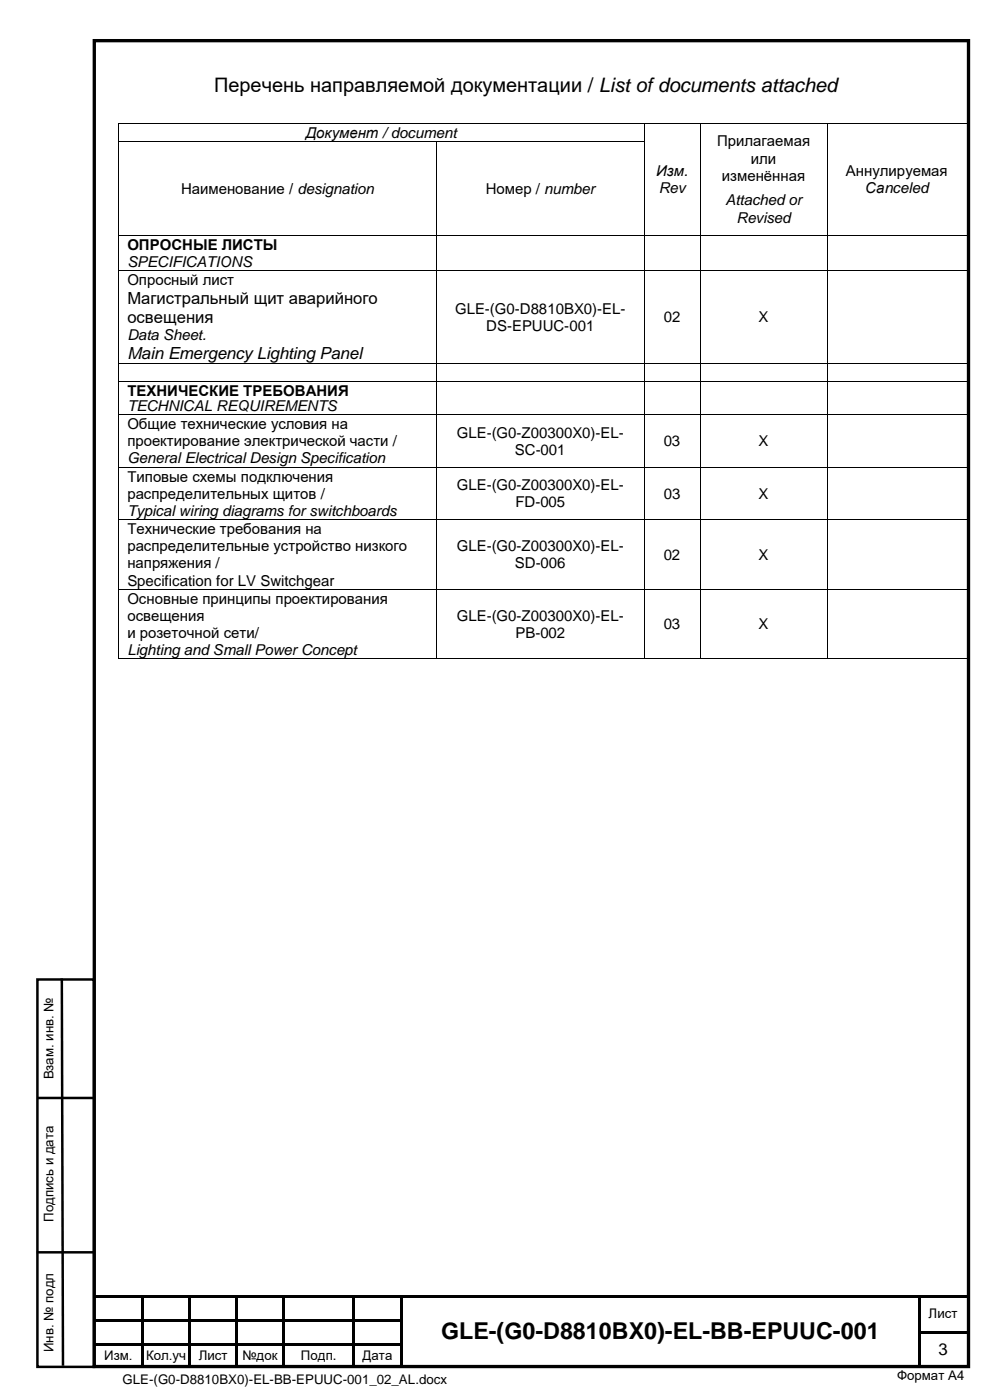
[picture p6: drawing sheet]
<svg xmlns="http://www.w3.org/2000/svg" width="210mm" height="297mm" viewBox="0 0 210 297" stroke-linecap="round" stroke-linejoin="round" font-family="sans-serif">
<defs><g id="words">
<text font-size="4.9" x="93.6" y="284.1">GLE-(G0-D8810BX0)-EL-BB-EPUUC-001</text>
<text font-size="4.2" x="45.4" y="19.6">Перечень направляемой документации / List ofdocuments attached</text>
<g font-size="3.5">
<text x="27" y="64.4">Магистральный щит аварийного</text>
<text x="27" y="68.5">освещения</text>
<text x="27" y="76.2">Main Emergency Lighting Panel</text>
<text x="199.1" y="287.4">3</text>
</g>
<g font-size="3.2">
<text x="64.9" y="29.3">Документ /document</text>
<text x="152.1" y="31.1">Прилагаемая</text>
<text x="159.3" y="34.7">или</text>
<text x="38.4" y="41.1">Наименование / designation</text>
<text x="103" y="41.1">Номер / number</text>
<text x="139.2" y="37.4">Изм.</text>
<text x="139.7" y="41">Rev</text>
<text x="153.1" y="38.4">изменённая</text>
<text x="179.5" y="37.4">Аннулируемая</text>
<text x="183.6" y="41">Саnceled</text>
<text x="153.9" y="43.5">Attached or</text>
<text x="156.3" y="47.3">Revised</text>
<text x="27" y="53">ОПРОСНЫЕ ЛИСТЫ</text>
<text x="27" y="56.6">SPECIFICATIONS</text>
<text x="27" y="60.4">Опросный лист</text>
<text x="96.5" y="66.5">GLE-(G0-D8810BX0)-EL-</text>
<text x="103.2" y="70.2">DS-EPUUC-001</text>
<text x="140.8" y="68.4">02</text>
<text x="160.9" y="68.4">X</text>
<text x="27" y="72.2">Data Sheet.</text>
<text x="27" y="83.9">ТЕХНИЧЕСКИЕ ТРЕБОВАНИЯ</text>
<text x="27" y="87.3">TECHNICAL REQUIREMENTS</text>
<text x="27" y="91">Общие технические условия на</text>
<text x="27" y="94.7">проектирование электрической части /</text>
<text x="96.9" y="92.8">GLE-(G0-Z00300X0)-EL-</text>
<text x="140.8" y="94.7">03</text>
<text x="160.9" y="94.7">X</text>
<text x="27" y="98.3">General Electrical Design Specification</text>
<text x="109.2" y="96.5">SC-001</text>
<text x="27" y="102.2">Типовые схемы подключения</text>
<text x="27" y="105.8">распределительных щитов /</text>
<text x="96.9" y="104">GLE-(G0-Z00300X0)-EL-</text>
<text x="109.3" y="107.6">FD-005</text>
<text x="140.8" y="105.8">03</text>
<text x="160.9" y="105.8">X</text>
<text x="27" y="109.5">Typical wiring diagrams for switchboards</text>
<text x="27" y="113.3">Технические требования на</text>
<text x="27" y="116.9">распределительные устройство низкого</text>
<text x="96.9" y="116.9">GLE-(G0-Z00300X0)-EL-</text>
<text x="140.8" y="118.8">02</text>
<text x="160.9" y="118.8">X</text>
<text x="27" y="120.6">напряжения /</text>
<text x="27" y="124.2">Specification for LV Switchgear</text>
<text x="109.2" y="120.6">SD-006</text>
<text x="27" y="128.1">Основные принципы проектирования</text>
<text x="27" y="131.7">освещения</text>
<text x="96.9" y="131.7">GLE-(G0-Z00300X0)-EL-</text>
<text x="27" y="135.4">и розеточной сети/</text>
<text x="109.3" y="135.4">PB-002</text>
<text x="140.8" y="133.5">03</text>
<text x="160.9" y="133.5">X</text>
<text x="27" y="139">Lighting and Small Power Concept</text>
</g>
<g font-size="2.8">
<text x="11.4" y="229" transform="rotate(-90 11.4 229)">Взам. инв. №</text>
<text x="11.4" y="259.2" transform="rotate(-90 11.4 259.2)">Подпись и дата</text>
<text x="197" y="279.7">Лист</text>
<text x="11.4" y="286.9" transform="rotate(-90 11.4 286.9)">Инв. № подл</text>
<text x="22.1" y="288.6">Изм.</text>
<text x="26" y="293.7">GLE-(G0-D8810BX0)-EL-BB-EPUUC-001_02_AL.docx</text>
<text x="31" y="288.6">Кол.уч</text>
<text x="42.1" y="288.6">Лист</text>
<text x="51.4" y="288.6">№док</text>
<text x="63.8" y="288.6">Подп.</text>
<text x="76.9" y="288.6">Дата</text>
<text x="190.3" y="292.8">Формат А4</text>
</g>
</g></defs>
<path d="M20 8.6h185.5v281.3h-185.5z" fill="none" stroke="#000" stroke-width=".71" stroke-linecap="butt"/>
<g fill="#000">
<path d="M25 26.1h.2v.2h-.2z" fill-rule="evenodd"/>
<path d="M25 26.1h.2v.2h-.2z" fill-rule="evenodd"/>
<path d="M25 30h.2v.1h-.2z" fill-rule="evenodd"/>
<path d="M92.6 30h.1v.1h-.1z" fill-rule="evenodd"/>
<path d="M136.6 26.1h.1v.2h-.1z" fill-rule="evenodd"/>
<path d="M136.6 30h.1v.1h-.1z" fill-rule="evenodd"/>
<path d="M148.5 26.1h.1v.2h-.1z" fill-rule="evenodd"/>
<path d="M148.5 30h.1v.1h-.1z" fill-rule="evenodd"/>
<path d="M175.4 26.1h.1v.2h-.1z" fill-rule="evenodd"/>
<path d="M175.4 30h.1v.1h-.1z" fill-rule="evenodd"/>
<path d="M205.1 26.1h.1v.2h-.1z" fill-rule="evenodd"/>
<path d="M205.1 26.1h.1v.2h-.1z" fill-rule="evenodd"/>
<path d="M205.1 30h.1v.1h-.1z" fill-rule="evenodd"/>
<path d="M25 49.8h.2v.2h-.2z" fill-rule="evenodd"/>
<path d="M25 57.3h.2v.2h-.2z" fill-rule="evenodd"/>
<path d="M92.6 49.8h.1v.2h-.1z" fill-rule="evenodd"/>
<path d="M92.6 57.3h.1v.2h-.1z" fill-rule="evenodd"/>
<path d="M136.6 49.8h.1v.2h-.1z" fill-rule="evenodd"/>
<path d="M136.6 57.3h.1v.2h-.1z" fill-rule="evenodd"/>
<path d="M148.5 49.8h.1v.2h-.1z" fill-rule="evenodd"/>
<path d="M148.5 57.3h.1v.2h-.1z" fill-rule="evenodd"/>
<path d="M175.4 49.8h.1v.2h-.1z" fill-rule="evenodd"/>
<path d="M175.4 57.3h.1v.2h-.1z" fill-rule="evenodd"/>
<path d="M205.1 49.8h.1v.2h-.1z" fill-rule="evenodd"/>
<path d="M205.1 57.3h.1v.2h-.1z" fill-rule="evenodd"/>
<path d="M25 76.9h.2v.2h-.2z" fill-rule="evenodd"/>
<path d="M92.6 76.9h.1v.2h-.1z" fill-rule="evenodd"/>
<path d="M136.6 76.9h.1v.2h-.1z" fill-rule="evenodd"/>
<path d="M148.5 76.9h.1v.2h-.1z" fill-rule="evenodd"/>
<path d="M175.4 76.9h.1v.2h-.1z" fill-rule="evenodd"/>
<path d="M205.1 76.9h.1v.2h-.1z" fill-rule="evenodd"/>
<path d="M25 80.8h.2v.1h-.2z" fill-rule="evenodd"/>
<path d="M25 87.9h.2v.2h-.2z" fill-rule="evenodd"/>
<path d="M25 99h.2v.2h-.2z" fill-rule="evenodd"/>
<path d="M92.6 80.8h.1v.1h-.1z" fill-rule="evenodd"/>
<path d="M92.6 87.9h.1v.2h-.1z" fill-rule="evenodd"/>
<path d="M92.6 99h.1v.2h-.1z" fill-rule="evenodd"/>
<path d="M136.6 80.8h.1v.1h-.1z" fill-rule="evenodd"/>
<path d="M136.6 87.9h.1v.2h-.1z" fill-rule="evenodd"/>
<path d="M136.6 99h.1v.2h-.1z" fill-rule="evenodd"/>
<path d="M148.5 80.8h.1v.1h-.1z" fill-rule="evenodd"/>
<path d="M148.5 87.9h.1v.2h-.1z" fill-rule="evenodd"/>
<path d="M148.5 99h.1v.2h-.1z" fill-rule="evenodd"/>
<path d="M175.4 80.8h.1v.1h-.1z" fill-rule="evenodd"/>
<path d="M175.4 87.9h.1v.2h-.1z" fill-rule="evenodd"/>
<path d="M175.4 99h.1v.2h-.1z" fill-rule="evenodd"/>
<path d="M205.1 80.8h.1v.1h-.1z" fill-rule="evenodd"/>
<path d="M205.1 87.9h.1v.2h-.1z" fill-rule="evenodd"/>
<path d="M205.1 99h.1v.2h-.1z" fill-rule="evenodd"/>
<path d="M25 110.1h.2v.2h-.2z" fill-rule="evenodd"/>
<path d="M92.6 110.1h.1v.2h-.1z" fill-rule="evenodd"/>
<path d="M136.6 110.1h.1v.2h-.1z" fill-rule="evenodd"/>
<path d="M148.5 110.1h.1v.2h-.1z" fill-rule="evenodd"/>
<path d="M175.4 110.1h.1v.2h-.1z" fill-rule="evenodd"/>
<path d="M205.1 110.1h.1v.2h-.1z" fill-rule="evenodd"/>
<path d="M25 124.9h.2v.2h-.2z" fill-rule="evenodd"/>
<path d="M25 139.7h.2v.2h-.2z" fill-rule="evenodd"/>
<path d="M25 139.7h.2v.2h-.2z" fill-rule="evenodd"/>
<path d="M92.6 124.9h.1v.2h-.1z" fill-rule="evenodd"/>
<path d="M92.6 139.7h.1v.2h-.1z" fill-rule="evenodd"/>
<path d="M136.6 124.9h.1v.2h-.1z" fill-rule="evenodd"/>
<path d="M136.6 139.7h.1v.2h-.1z" fill-rule="evenodd"/>
<path d="M148.5 124.9h.1v.2h-.1z" fill-rule="evenodd"/>
<path d="M148.5 139.7h.1v.2h-.1z" fill-rule="evenodd"/>
<path d="M175.4 124.9h.1v.2h-.1z" fill-rule="evenodd"/>
<path d="M175.4 139.7h.1v.2h-.1z" fill-rule="evenodd"/>
<path d="M205.1 124.9h.1v.2h-.1z" fill-rule="evenodd"/>
<path d="M205.1 139.7h.1v.2h-.1z" fill-rule="evenodd"/>
<path d="M205.1 139.7h.1v.2h-.1z" fill-rule="evenodd"/>
<path d="M20 274.9h10v.5h-10z" fill-rule="evenodd"/>
<path d="M30 274.9h.5v.5h-.5z" fill-rule="evenodd"/>
<path d="M30 275.4h.5v4.5h-.5z" fill-rule="evenodd"/>
<path d="M30.5 274.9h9.4v.5h-9.4z" fill-rule="evenodd"/>
<path d="M39.9 274.9h.6v.5h-.6z" fill-rule="evenodd"/>
<path d="M39.9 275.4h.6v4.5h-.6z" fill-rule="evenodd"/>
<path d="M40.5 274.9h9.4v.5h-9.4z" fill-rule="evenodd"/>
<path d="M49.9 274.9h.5v.5h-.5z" fill-rule="evenodd"/>
<path d="M49.9 275.4h.5v4.5h-.5z" fill-rule="evenodd"/>
<path d="M50.4 274.9h9.5v.5h-9.5z" fill-rule="evenodd"/>
<path d="M59.9 274.9h.5v.5h-.5z" fill-rule="evenodd"/>
<path d="M59.9 275.4h.5v4.5h-.5z" fill-rule="evenodd"/>
<path d="M60.4 274.9h14.4v.5h-14.4z" fill-rule="evenodd"/>
<path d="M74.8 274.9h.6v.5h-.6z" fill-rule="evenodd"/>
<path d="M74.8 275.4h.6v4.5h-.6z" fill-rule="evenodd"/>
<path d="M75.4 274.9h9.4v.5h-9.4z" fill-rule="evenodd"/>
<path d="M84.8 274.9h.5v.5h-.5z" fill-rule="evenodd"/>
<path d="M84.8 275.4h.5v4.5h-.5z" fill-rule="evenodd"/>
<path d="M85.3 274.9h109.5v.5h-109.5z" fill-rule="evenodd"/>
<path d="M194.8 274.9h.5v.5h-.5z" fill-rule="evenodd"/>
<path d="M194.8 275.4h.5v4.5h-.5z" fill-rule="evenodd"/>
<path d="M195.3 274.9h9.7v.5h-9.7z" fill-rule="evenodd"/>
<path d="M20 279.9h10v.5h-10z" fill-rule="evenodd"/>
<path d="M20 285h10v.5h-10z" fill-rule="evenodd"/>
<path d="M30 279.9h.5v.5h-.5z" fill-rule="evenodd"/>
<path d="M30 280.4h.5v2h-.5z" fill-rule="evenodd"/>
<path d="M30 282.4h.5v.5h-.5z" fill-rule="evenodd"/>
<path d="M30 282.9h.5v2.1h-.5z" fill-rule="evenodd"/>
<path d="M30 285h.5v.5h-.5z" fill-rule="evenodd"/>
<path d="M30 285.5h.5v4.5h-.5z" fill-rule="evenodd"/>
<path d="M30.5 279.9h9.4v.5h-9.4z" fill-rule="evenodd"/>
<path d="M30.5 285h9.4v.5h-9.4z" fill-rule="evenodd"/>
<path d="M39.9 279.9h.6v.5h-.6z" fill-rule="evenodd"/>
<path d="M39.9 280.4h.6v2h-.6z" fill-rule="evenodd"/>
<path d="M39.9 282.4h.6v.5h-.6z" fill-rule="evenodd"/>
<path d="M39.9 282.9h.6v2.1h-.6z" fill-rule="evenodd"/>
<path d="M39.9 285h.6v.5h-.6z" fill-rule="evenodd"/>
<path d="M39.9 285.5h.6v4.5h-.6z" fill-rule="evenodd"/>
<path d="M40.5 279.9h9.4v.5h-9.4z" fill-rule="evenodd"/>
<path d="M40.5 285h9.4v.5h-9.4z" fill-rule="evenodd"/>
<path d="M49.9 279.9h.5v.5h-.5z" fill-rule="evenodd"/>
<path d="M49.9 280.4h.5v2h-.5z" fill-rule="evenodd"/>
<path d="M49.9 282.4h.5v.5h-.5z" fill-rule="evenodd"/>
<path d="M49.9 282.9h.5v2.1h-.5z" fill-rule="evenodd"/>
<path d="M49.9 285h.5v.5h-.5z" fill-rule="evenodd"/>
<path d="M49.9 285.5h.5v4.5h-.5z" fill-rule="evenodd"/>
<path d="M50.4 279.9h9.5v.5h-9.5z" fill-rule="evenodd"/>
<path d="M50.4 285h9.5v.5h-9.5z" fill-rule="evenodd"/>
<path d="M59.9 279.9h.5v.5h-.5z" fill-rule="evenodd"/>
<path d="M59.9 280.4h.5v2h-.5z" fill-rule="evenodd"/>
<path d="M59.9 282.4h.5v.5h-.5z" fill-rule="evenodd"/>
<path d="M59.9 282.9h.5v2.1h-.5z" fill-rule="evenodd"/>
<path d="M59.9 285h.5v.5h-.5z" fill-rule="evenodd"/>
<path d="M59.9 285.5h.5v4.5h-.5z" fill-rule="evenodd"/>
<path d="M60.4 279.9h14.4v.5h-14.4z" fill-rule="evenodd"/>
<path d="M60.4 285h14.4v.5h-14.4z" fill-rule="evenodd"/>
<path d="M74.8 279.9h.6v.5h-.6z" fill-rule="evenodd"/>
<path d="M74.8 280.4h.6v2h-.6z" fill-rule="evenodd"/>
<path d="M74.8 282.4h.6v.5h-.6z" fill-rule="evenodd"/>
<path d="M74.8 282.9h.6v2.1h-.6z" fill-rule="evenodd"/>
<path d="M74.8 285h.6v.5h-.6z" fill-rule="evenodd"/>
<path d="M74.8 285.5h.6v4.5h-.6z" fill-rule="evenodd"/>
<path d="M75.4 279.9h9.4v.5h-9.4z" fill-rule="evenodd"/>
<path d="M75.4 285h9.4v.5h-9.4z" fill-rule="evenodd"/>
<path d="M84.8 279.9h.5v.5h-.5z" fill-rule="evenodd"/>
<path d="M84.8 280.4h.5v2h-.5z" fill-rule="evenodd"/>
<path d="M84.8 282.4h.5v.5h-.5z" fill-rule="evenodd"/>
<path d="M84.8 282.9h.5v2.1h-.5z" fill-rule="evenodd"/>
<path d="M84.8 285h.5v.5h-.5z" fill-rule="evenodd"/>
<path d="M84.8 285.5h.5v4.5h-.5z" fill-rule="evenodd"/>
<path d="M194.8 279.9h.5v.5h-.5z" fill-rule="evenodd"/>
<path d="M194.8 280.4h.5v2h-.5z" fill-rule="evenodd"/>
<path d="M194.8 282.4h.5v.5h-.5z" fill-rule="evenodd"/>
<path d="M194.8 282.9h.5v2.1h-.5z" fill-rule="evenodd"/>
<path d="M194.8 285h.5v.5h-.5z" fill-rule="evenodd"/>
<path d="M194.8 285.5h.5v4.5h-.5z" fill-rule="evenodd"/>
<path d="M195.3 282.4h9.7v.5h-9.7z" fill-rule="evenodd"/>
</g>
<path d="M7.9 207.8h12v82.2h-12zM13.1 207.6l.3 82.1M7.9 232.9h12M7.8 265.7h12" fill="none" stroke="#000" stroke-width=".53"/>
<g fill="none" stroke="#000" stroke-width=".21">
<path d="M25.1 26.3v3.7M25.1 30.1v19.7M25.2 26.2h111.4M25.2 30h67.4M92.6 30.1v19.7M92.7 30h43.9M136.6 26.3v3.7M136.6 30.1v19.7M136.7 26.2h11.8M148.5 26.3v3.7M148.5 30.1v19.7M148.6 26.2h26.8"/>
<path d="M175.5 26.3v3.7M175.5 30.1v19.7M175.5 26.2h29.6M205.2 26.3v3.7M205.2 30.1v19.7M25.1 50v7.3M25.1 57.5v19.4M25.2 49.9h67.4M25.2 57.4h67.4M92.6 50v7.3M92.6 57.5v19.4M92.7 49.9h43.9"/>
<path d="M92.7 57.4h43.9M136.6 50v7.3M136.6 57.5v19.4M136.7 49.9h11.8M136.7 57.4h11.8M148.5 50v7.3M148.5 57.5v19.4M148.6 49.9h26.8M148.6 57.4h26.8M175.5 50v7.3M175.5 57.5v19.4M175.5 49.9h29.6"/>
<path d="M175.5 57.4h29.6M205.2 50v7.3M205.2 57.5v19.4M25.1 77.1v3.7M25.2 77h67.4M92.6 77.1v3.7M92.7 77h43.9M136.6 77.1v3.7M136.7 77h11.8M148.5 77.1v3.7M148.6 77h26.8M175.5 77.1v3.7"/>
<path d="M175.5 77h29.6M205.2 77.1v3.7M25.1 80.9v7M25.1 88.1v10.9M25.1 99.2v10.9M25.2 80.9h67.4M25.2 88h67.4M25.2 99.1h67.4M92.6 80.9v7M92.6 88.1v10.9M92.6 99.2v10.9M92.7 80.9h43.9"/>
<path d="M92.7 88h43.9M92.7 99.1h43.9M136.6 80.9v7M136.6 88.1v10.9M136.6 99.2v10.9M136.7 80.9h11.8M136.7 88h11.8M136.7 99.1h11.8M148.5 80.9v7M148.5 88.1v10.9M148.5 99.2v10.9M148.6 80.9h26.8"/>
<path d="M148.6 88h26.8M148.6 99.1h26.8M175.5 80.9v7M175.5 88.1v10.9M175.5 99.2v10.9M175.5 80.9h29.6M175.5 88h29.6M175.5 99.1h29.6M205.2 80.9v7M205.2 88.1v10.9M205.2 99.2v10.9M25.1 110.3v14.6"/>
<path d="M25.2 110.2h67.4M92.6 110.3v14.6M92.7 110.2h43.9M136.6 110.3v14.6M136.7 110.2h11.8M148.5 110.3v14.6M148.6 110.2h26.8M175.5 110.3v14.6M175.5 110.2h29.6M205.2 110.3v14.6M25.1 125.1v14.6M25.2 125h67.4"/>
<path d="M25.2 139.8h67.4M92.6 125.1v14.6M92.7 125h43.9M92.7 139.8h43.9M136.6 125.1v14.6M136.7 125h11.8M136.7 139.8h11.8M148.5 125.1v14.6M148.6 125h26.8M148.6 139.8h26.8M175.5 125.1v14.6M175.5 125h29.6"/>
<path d="M175.5 139.8h29.6M205.2 125.1v14.6"/>
</g>
<use href="#words"/>
</svg>
